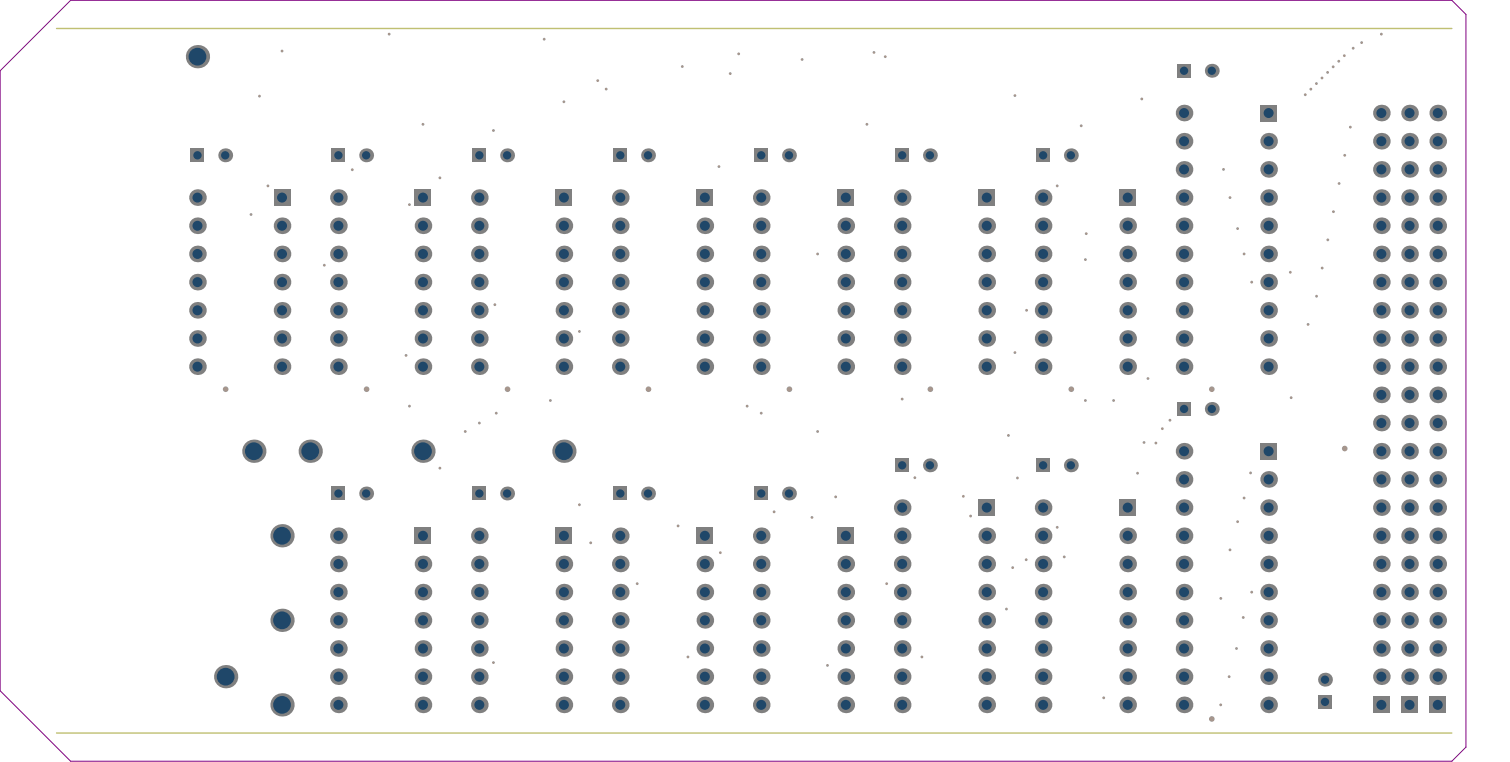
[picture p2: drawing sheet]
<svg xmlns="http://www.w3.org/2000/svg" width="453mm" height="229mm" viewBox="0 0 453 229" stroke-linecap="round" stroke-linejoin="round" font-family="sans-serif">
<path d="M0 21.2l21.2-21.1h414.3l4.2 4.2v219.8l-4.2 4.3h-414.3l-21.2-21.2z" fill="none" stroke="#800080" stroke-width=".3"/>
<g fill="#a6968d">
<circle cx="403.4" cy="134.6" r=".85"/>
<circle cx="139.6" cy="129.4" r=".42"/>
<circle cx="245.3" cy="129.4" r=".42"/>
<circle cx="245.3" cy="76.2" r=".42"/>
<circle cx="325.6" cy="77.9" r=".42"/>
<circle cx="325.6" cy="120.1" r=".42"/>
<circle cx="143.8" cy="126.9" r=".42"/>
<circle cx="215.7" cy="50" r=".42"/>
<circle cx="317.1" cy="55.8" r=".42"/>
<circle cx="219.1" cy="22.1" r=".42"/>
<circle cx="221.6" cy="16.2" r=".42"/>
<circle cx="224.1" cy="121.8" r=".42"/>
<circle cx="232.2" cy="153.5" r=".42"/>
<circle cx="342.5" cy="29.7" r=".42"/>
<circle cx="324.3" cy="37.7" r=".42"/>
<circle cx="325.8" cy="70.1" r=".42"/>
<circle cx="148" cy="39.2" r=".42"/>
<circle cx="121.8" cy="106.6" r=".42"/>
<circle cx="132" cy="53.4" r=".42"/>
<circle cx="116.7" cy="10.2" r=".42"/>
<circle cx="77.8" cy="28.8" r=".42"/>
<circle cx="75.3" cy="64.3" r=".42"/>
<circle cx="304.5" cy="28.7" r=".42"/>
<circle cx="304.5" cy="105.8" r=".42"/>
<circle cx="132" cy="140.4" r=".42"/>
<circle cx="343.2" cy="132.7" r=".42"/>
<circle cx="344.4" cy="113.6" r=".42"/>
<circle cx="387.1" cy="81.7" r=".42"/>
<circle cx="373.2" cy="149.4" r=".42"/>
<circle cx="375.1" cy="141.9" r=".42"/>
<circle cx="371.3" cy="156.5" r=".42"/>
<circle cx="341.2" cy="142" r=".42"/>
<circle cx="331.1" cy="209.3" r=".42"/>
<circle cx="392.4" cy="97.3" r=".42"/>
<circle cx="387.3" cy="119.3" r=".42"/>
<circle cx="243.6" cy="155.2" r=".42"/>
<circle cx="173.8" cy="151.4" r=".42"/>
<circle cx="203.4" cy="157.8" r=".42"/>
<circle cx="177.2" cy="162.8" r=".42"/>
<circle cx="391.6" cy="28.4" r=".42"/>
<circle cx="179.3" cy="24.2" r=".42"/>
<circle cx="181.8" cy="26.7" r=".42"/>
<circle cx="204.7" cy="20" r=".42"/>
<circle cx="216.1" cy="165.8" r=".42"/>
<circle cx="248.2" cy="199.6" r=".42"/>
<circle cx="240.6" cy="17.8" r=".42"/>
<circle cx="265.6" cy="17" r=".42"/>
<circle cx="262.2" cy="15.7" r=".42"/>
<circle cx="260.1" cy="37.3" r=".42"/>
<circle cx="399.9" cy="20" r=".42"/>
<circle cx="398.2" cy="21.7" r=".42"/>
<circle cx="396.6" cy="23.4" r=".42"/>
<circle cx="394.9" cy="25.1" r=".42"/>
<circle cx="393.2" cy="26.7" r=".42"/>
<circle cx="403.3" cy="16.7" r=".42"/>
<circle cx="401.6" cy="18.4" r=".42"/>
<circle cx="250.7" cy="149.1" r=".42"/>
<circle cx="394.9" cy="88.9" r=".42"/>
<circle cx="396.6" cy="80.4" r=".42"/>
<circle cx="398.3" cy="72" r=".42"/>
<circle cx="400" cy="63.5" r=".42"/>
<circle cx="401.7" cy="55" r=".42"/>
<circle cx="403.4" cy="46.6" r=".42"/>
<circle cx="405.1" cy="38.1" r=".42"/>
<circle cx="405.9" cy="14.5" r=".42"/>
<circle cx="408.5" cy="12.8" r=".42"/>
<circle cx="414.4" cy="10.2" r=".42"/>
<circle cx="163.2" cy="11.8" r=".42"/>
<circle cx="84.6" cy="15.3" r=".42"/>
<circle cx="122.8" cy="121.8" r=".42"/>
<circle cx="122.8" cy="61.4" r=".42"/>
<circle cx="165.1" cy="120.1" r=".42"/>
<circle cx="97.3" cy="79.6" r=".42"/>
<circle cx="169.2" cy="30.5" r=".42"/>
<circle cx="80.4" cy="55.8" r=".42"/>
<circle cx="228.4" cy="124" r=".42"/>
<circle cx="148.9" cy="124" r=".42"/>
<circle cx="307.9" cy="93.1" r=".42"/>
<circle cx="148.4" cy="91.4" r=".42"/>
<circle cx="173.8" cy="99.4" r=".42"/>
<circle cx="270.6" cy="119.7" r=".42"/>
<circle cx="126.9" cy="37.3" r=".42"/>
<circle cx="348.7" cy="128.6" r=".42"/>
<circle cx="302.5" cy="130.6" r=".42"/>
<circle cx="346.7" cy="132.9" r=".42"/>
<circle cx="307.8" cy="167.9" r=".42"/>
<circle cx="303.8" cy="170.3" r=".42"/>
<circle cx="305.2" cy="143.4" r=".42"/>
<circle cx="274.4" cy="143.3" r=".42"/>
<circle cx="289" cy="148.9" r=".42"/>
<circle cx="105.7" cy="50.9" r=".42"/>
<circle cx="266" cy="175.1" r=".42"/>
<circle cx="191.1" cy="175.1" r=".42"/>
<circle cx="334.1" cy="120.1" r=".42"/>
<circle cx="319.3" cy="167.1" r=".42"/>
<circle cx="366.2" cy="179.5" r=".42"/>
<circle cx="276.6" cy="197.1" r=".42"/>
<circle cx="291.2" cy="154.8" r=".42"/>
<circle cx="206.4" cy="197.1" r=".42"/>
<circle cx="148" cy="198.8" r=".42"/>
<circle cx="317.1" cy="158.2" r=".42"/>
<circle cx="301.9" cy="182.7" r=".42"/>
<circle cx="351" cy="126.1" r=".42"/>
<circle cx="375.5" cy="84.6" r=".42"/>
<circle cx="375.5" cy="177.6" r=".42"/>
<circle cx="373.2" cy="76.2" r=".42"/>
<circle cx="372.9" cy="185.2" r=".42"/>
<circle cx="371.3" cy="68.6" r=".42"/>
<circle cx="369" cy="59.3" r=".42"/>
<circle cx="370.9" cy="194.5" r=".42"/>
<circle cx="368.7" cy="203" r=".42"/>
<circle cx="369" cy="165" r=".42"/>
<circle cx="367" cy="50.8" r=".42"/>
<circle cx="366.2" cy="211.5" r=".42"/>
<circle cx="363.5" cy="215.7" r=".85"/>
<circle cx="67.7" cy="116.8" r=".85"/>
<circle cx="152.3" cy="116.8" r=".85"/>
<circle cx="110" cy="116.8" r=".85"/>
<circle cx="194.5" cy="116.8" r=".85"/>
<circle cx="236.8" cy="116.8" r=".85"/>
<circle cx="279.1" cy="116.8" r=".85"/>
<circle cx="321.4" cy="116.8" r=".85"/>
<circle cx="363.5" cy="116.8" r=".85"/>
</g>
<path d="M17 8.5h418.5M17 219.9h418.5" fill="none" stroke="#c0c073" stroke-width=".42"/>
<circle cx="431.3" cy="186.1" r="2.5" fill="#808080"/>
<circle cx="431.3" cy="186.1" r="1.5" fill="#1f4769"/>
<path d="M428.8 209h5v5h-5z" fill-rule="evenodd" fill="#808080"/>
<circle cx="431.3" cy="211.5" r="1.5" fill="#1f4769"/>
<circle cx="431.3" cy="203" r="2.5" fill="#808080"/>
<circle cx="431.3" cy="203" r="1.5" fill="#1f4769"/>
<circle cx="431.3" cy="194.5" r="2.5" fill="#808080"/>
<circle cx="431.3" cy="194.5" r="1.5" fill="#1f4769"/>
<circle cx="431.3" cy="177.6" r="2.5" fill="#808080"/>
<circle cx="431.3" cy="177.6" r="1.5" fill="#1f4769"/>
<path d="M420.3 209h5v5h-5z" fill-rule="evenodd" fill="#808080"/>
<circle cx="422.8" cy="211.5" r="1.5" fill="#1f4769"/>
<circle cx="422.8" cy="203" r="2.5" fill="#808080"/>
<circle cx="422.8" cy="203" r="1.5" fill="#1f4769"/>
<circle cx="422.8" cy="194.5" r="2.5" fill="#808080"/>
<circle cx="422.8" cy="194.5" r="1.5" fill="#1f4769"/>
<circle cx="422.8" cy="186.1" r="2.5" fill="#808080"/>
<circle cx="422.8" cy="186.1" r="1.5" fill="#1f4769"/>
<circle cx="414.4" cy="194.5" r="2.5" fill="#808080"/>
<circle cx="414.4" cy="194.5" r="1.5" fill="#1f4769"/>
<circle cx="414.4" cy="203" r="2.5" fill="#808080"/>
<circle cx="414.4" cy="203" r="1.5" fill="#1f4769"/>
<path d="M411.9 209h5v5h-5z" fill-rule="evenodd" fill="#808080"/>
<circle cx="414.4" cy="211.5" r="1.5" fill="#1f4769"/>
<circle cx="414.4" cy="186.1" r="2.5" fill="#808080"/>
<circle cx="414.4" cy="186.1" r="1.5" fill="#1f4769"/>
<circle cx="414.4" cy="177.6" r="2.5" fill="#808080"/>
<circle cx="414.4" cy="177.6" r="1.5" fill="#1f4769"/>
<path d="M395.4 208.5h4.2v4.1h-4.2z" fill-rule="evenodd" fill="#808080"/>
<circle cx="397.5" cy="210.6" r="1.25" fill="#1f4769"/>
<circle cx="397.5" cy="203.9" r="2.08" fill="#808080"/>
<circle cx="397.5" cy="203.9" r="1.25" fill="#1f4769"/>
<circle cx="380.6" cy="211.5" r="2.5" fill="#808080"/>
<circle cx="380.6" cy="211.5" r="1.5" fill="#1f4769"/>
<circle cx="380.6" cy="194.5" r="2.5" fill="#808080"/>
<circle cx="380.6" cy="194.5" r="1.5" fill="#1f4769"/>
<circle cx="380.6" cy="186.1" r="2.5" fill="#808080"/>
<circle cx="380.6" cy="186.1" r="1.5" fill="#1f4769"/>
<circle cx="380.6" cy="203" r="2.5" fill="#808080"/>
<circle cx="380.6" cy="203" r="1.5" fill="#1f4769"/>
<circle cx="380.6" cy="177.6" r="2.5" fill="#808080"/>
<circle cx="380.6" cy="177.6" r="1.5" fill="#1f4769"/>
<circle cx="355.2" cy="186.1" r="2.5" fill="#808080"/>
<circle cx="355.2" cy="186.1" r="1.5" fill="#1f4769"/>
<circle cx="355.2" cy="203" r="2.5" fill="#808080"/>
<circle cx="355.2" cy="203" r="1.5" fill="#1f4769"/>
<circle cx="355.2" cy="177.6" r="2.5" fill="#808080"/>
<circle cx="355.2" cy="177.6" r="1.5" fill="#1f4769"/>
<circle cx="431.3" cy="143.8" r="2.5" fill="#808080"/>
<circle cx="431.3" cy="143.8" r="1.5" fill="#1f4769"/>
<circle cx="431.3" cy="152.3" r="2.5" fill="#808080"/>
<circle cx="431.3" cy="152.3" r="1.5" fill="#1f4769"/>
<circle cx="431.3" cy="160.7" r="2.5" fill="#808080"/>
<circle cx="431.3" cy="160.7" r="1.5" fill="#1f4769"/>
<circle cx="431.3" cy="135.4" r="2.5" fill="#808080"/>
<circle cx="431.3" cy="135.4" r="1.5" fill="#1f4769"/>
<circle cx="431.3" cy="126.9" r="2.5" fill="#808080"/>
<circle cx="431.3" cy="126.9" r="1.5" fill="#1f4769"/>
<circle cx="431.3" cy="169.2" r="2.5" fill="#808080"/>
<circle cx="431.3" cy="169.2" r="1.5" fill="#1f4769"/>
<circle cx="422.8" cy="177.6" r="2.5" fill="#808080"/>
<circle cx="422.8" cy="177.6" r="1.5" fill="#1f4769"/>
<circle cx="422.8" cy="135.4" r="2.5" fill="#808080"/>
<circle cx="422.8" cy="135.4" r="1.5" fill="#1f4769"/>
<circle cx="422.8" cy="169.2" r="2.5" fill="#808080"/>
<circle cx="422.8" cy="169.2" r="1.5" fill="#1f4769"/>
<circle cx="422.8" cy="160.7" r="2.5" fill="#808080"/>
<circle cx="422.8" cy="160.7" r="1.5" fill="#1f4769"/>
<circle cx="422.8" cy="126.9" r="2.5" fill="#808080"/>
<circle cx="422.8" cy="126.9" r="1.5" fill="#1f4769"/>
<circle cx="422.8" cy="152.3" r="2.5" fill="#808080"/>
<circle cx="422.8" cy="152.3" r="1.5" fill="#1f4769"/>
<circle cx="422.8" cy="143.8" r="2.5" fill="#808080"/>
<circle cx="422.8" cy="143.8" r="1.5" fill="#1f4769"/>
<circle cx="414.4" cy="143.8" r="2.5" fill="#808080"/>
<circle cx="414.4" cy="143.8" r="1.5" fill="#1f4769"/>
<circle cx="414.4" cy="135.4" r="2.5" fill="#808080"/>
<circle cx="414.4" cy="135.4" r="1.5" fill="#1f4769"/>
<circle cx="414.4" cy="160.7" r="2.5" fill="#808080"/>
<circle cx="414.4" cy="160.7" r="1.5" fill="#1f4769"/>
<circle cx="414.4" cy="126.9" r="2.5" fill="#808080"/>
<circle cx="414.4" cy="126.9" r="1.5" fill="#1f4769"/>
<circle cx="414.4" cy="169.2" r="2.5" fill="#808080"/>
<circle cx="414.4" cy="169.2" r="1.5" fill="#1f4769"/>
<circle cx="414.4" cy="152.3" r="2.5" fill="#808080"/>
<circle cx="414.4" cy="152.3" r="1.5" fill="#1f4769"/>
<path d="M378.1 132.9h5v5h-5z" fill-rule="evenodd" fill="#808080"/>
<circle cx="380.6" cy="135.4" r="1.5" fill="#1f4769"/>
<circle cx="380.6" cy="143.8" r="2.5" fill="#808080"/>
<circle cx="380.6" cy="143.8" r="1.5" fill="#1f4769"/>
<circle cx="380.6" cy="152.3" r="2.5" fill="#808080"/>
<circle cx="380.6" cy="152.3" r="1.5" fill="#1f4769"/>
<circle cx="380.6" cy="169.2" r="2.5" fill="#808080"/>
<circle cx="380.6" cy="169.2" r="1.5" fill="#1f4769"/>
<circle cx="380.6" cy="160.7" r="2.5" fill="#808080"/>
<circle cx="380.6" cy="160.7" r="1.5" fill="#1f4769"/>
<circle cx="363.5" cy="122.7" r="2.08" fill="#808080"/>
<circle cx="363.5" cy="122.7" r="1.25" fill="#1f4769"/>
<circle cx="355.2" cy="169.2" r="2.5" fill="#808080"/>
<circle cx="355.2" cy="169.2" r="1.5" fill="#1f4769"/>
<circle cx="355.2" cy="194.5" r="2.5" fill="#808080"/>
<circle cx="355.2" cy="194.5" r="1.5" fill="#1f4769"/>
<circle cx="355.2" cy="211.5" r="2.5" fill="#808080"/>
<circle cx="355.2" cy="211.5" r="1.5" fill="#1f4769"/>
<circle cx="338.3" cy="194.5" r="2.5" fill="#808080"/>
<circle cx="338.3" cy="194.5" r="1.5" fill="#1f4769"/>
<circle cx="338.3" cy="186.1" r="2.5" fill="#808080"/>
<circle cx="338.3" cy="186.1" r="1.5" fill="#1f4769"/>
<circle cx="338.3" cy="211.5" r="2.5" fill="#808080"/>
<circle cx="338.3" cy="211.5" r="1.5" fill="#1f4769"/>
<circle cx="338.3" cy="203" r="2.5" fill="#808080"/>
<circle cx="338.3" cy="203" r="1.5" fill="#1f4769"/>
<circle cx="338.3" cy="177.6" r="2.5" fill="#808080"/>
<circle cx="338.3" cy="177.6" r="1.5" fill="#1f4769"/>
<circle cx="338.3" cy="169.2" r="2.5" fill="#808080"/>
<circle cx="338.3" cy="169.2" r="1.5" fill="#1f4769"/>
<circle cx="312.9" cy="203" r="2.5" fill="#808080"/>
<circle cx="312.9" cy="203" r="1.5" fill="#1f4769"/>
<circle cx="312.9" cy="186.1" r="2.5" fill="#808080"/>
<circle cx="312.9" cy="186.1" r="1.5" fill="#1f4769"/>
<circle cx="312.9" cy="194.5" r="2.5" fill="#808080"/>
<circle cx="312.9" cy="194.5" r="1.5" fill="#1f4769"/>
<circle cx="312.9" cy="211.5" r="2.5" fill="#808080"/>
<circle cx="312.9" cy="211.5" r="1.5" fill="#1f4769"/>
<circle cx="312.9" cy="177.6" r="2.5" fill="#808080"/>
<circle cx="312.9" cy="177.6" r="1.5" fill="#1f4769"/>
<circle cx="312.9" cy="169.2" r="2.5" fill="#808080"/>
<circle cx="312.9" cy="169.2" r="1.5" fill="#1f4769"/>
<circle cx="296" cy="186.1" r="2.5" fill="#808080"/>
<circle cx="296" cy="186.1" r="1.5" fill="#1f4769"/>
<circle cx="296" cy="203" r="2.5" fill="#808080"/>
<circle cx="296" cy="203" r="1.5" fill="#1f4769"/>
<circle cx="296" cy="211.5" r="2.5" fill="#808080"/>
<circle cx="296" cy="211.5" r="1.5" fill="#1f4769"/>
<circle cx="296" cy="194.5" r="2.5" fill="#808080"/>
<circle cx="296" cy="194.5" r="1.5" fill="#1f4769"/>
<circle cx="296" cy="177.6" r="2.5" fill="#808080"/>
<circle cx="296" cy="177.6" r="1.5" fill="#1f4769"/>
<circle cx="296" cy="169.2" r="2.5" fill="#808080"/>
<circle cx="296" cy="169.2" r="1.5" fill="#1f4769"/>
<circle cx="270.6" cy="186.1" r="2.5" fill="#808080"/>
<circle cx="270.6" cy="186.1" r="1.5" fill="#1f4769"/>
<circle cx="270.6" cy="203" r="2.5" fill="#808080"/>
<circle cx="270.6" cy="203" r="1.5" fill="#1f4769"/>
<circle cx="270.6" cy="194.5" r="2.5" fill="#808080"/>
<circle cx="270.6" cy="194.5" r="1.5" fill="#1f4769"/>
<circle cx="270.6" cy="211.5" r="2.5" fill="#808080"/>
<circle cx="270.6" cy="211.5" r="1.5" fill="#1f4769"/>
<circle cx="270.6" cy="177.6" r="2.5" fill="#808080"/>
<circle cx="270.6" cy="177.6" r="1.5" fill="#1f4769"/>
<circle cx="270.6" cy="169.2" r="2.5" fill="#808080"/>
<circle cx="270.6" cy="169.2" r="1.5" fill="#1f4769"/>
<circle cx="355.2" cy="160.7" r="2.5" fill="#808080"/>
<circle cx="355.2" cy="160.7" r="1.5" fill="#1f4769"/>
<path d="M353.1 120.6h4.2v4.2h-4.2z" fill-rule="evenodd" fill="#808080"/>
<circle cx="355.2" cy="122.7" r="1.25" fill="#1f4769"/>
<circle cx="355.2" cy="135.4" r="2.5" fill="#808080"/>
<circle cx="355.2" cy="135.4" r="1.5" fill="#1f4769"/>
<circle cx="355.2" cy="152.3" r="2.5" fill="#808080"/>
<circle cx="355.2" cy="152.3" r="1.5" fill="#1f4769"/>
<circle cx="355.2" cy="143.8" r="2.5" fill="#808080"/>
<circle cx="355.2" cy="143.8" r="1.5" fill="#1f4769"/>
<circle cx="338.3" cy="160.7" r="2.5" fill="#808080"/>
<circle cx="338.3" cy="160.7" r="1.5" fill="#1f4769"/>
<path d="M335.8 149.8h5v5h-5z" fill-rule="evenodd" fill="#808080"/>
<circle cx="338.3" cy="152.3" r="1.5" fill="#1f4769"/>
<circle cx="321.2" cy="139.6" r="2.08" fill="#808080"/>
<circle cx="321.2" cy="139.6" r="1.25" fill="#1f4769"/>
<circle cx="312.9" cy="160.7" r="2.5" fill="#808080"/>
<circle cx="312.9" cy="160.7" r="1.5" fill="#1f4769"/>
<path d="M310.8 137.5h4.2v4.2h-4.2z" fill-rule="evenodd" fill="#808080"/>
<circle cx="312.9" cy="139.6" r="1.25" fill="#1f4769"/>
<circle cx="312.9" cy="152.3" r="2.5" fill="#808080"/>
<circle cx="312.9" cy="152.3" r="1.5" fill="#1f4769"/>
<circle cx="296" cy="160.7" r="2.5" fill="#808080"/>
<circle cx="296" cy="160.7" r="1.5" fill="#1f4769"/>
<path d="M293.5 149.8h5v5h-5z" fill-rule="evenodd" fill="#808080"/>
<circle cx="296" cy="152.3" r="1.5" fill="#1f4769"/>
<circle cx="279" cy="139.6" r="2.08" fill="#808080"/>
<circle cx="279" cy="139.6" r="1.25" fill="#1f4769"/>
<circle cx="270.6" cy="160.7" r="2.5" fill="#808080"/>
<circle cx="270.6" cy="160.7" r="1.5" fill="#1f4769"/>
<path d="M268.6 137.5h4.1v4.2h-4.1z" fill-rule="evenodd" fill="#808080"/>
<circle cx="270.6" cy="139.6" r="1.25" fill="#1f4769"/>
<circle cx="270.6" cy="152.3" r="2.5" fill="#808080"/>
<circle cx="270.6" cy="152.3" r="1.5" fill="#1f4769"/>
<circle cx="431.3" cy="118.5" r="2.5" fill="#808080"/>
<circle cx="431.3" cy="118.5" r="1.5" fill="#1f4769"/>
<circle cx="431.3" cy="110" r="2.5" fill="#808080"/>
<circle cx="431.3" cy="110" r="1.5" fill="#1f4769"/>
<circle cx="431.3" cy="101.5" r="2.5" fill="#808080"/>
<circle cx="431.3" cy="101.5" r="1.5" fill="#1f4769"/>
<circle cx="431.3" cy="93.1" r="2.5" fill="#808080"/>
<circle cx="431.3" cy="93.1" r="1.5" fill="#1f4769"/>
<circle cx="431.3" cy="84.6" r="2.5" fill="#808080"/>
<circle cx="431.3" cy="84.6" r="1.5" fill="#1f4769"/>
<circle cx="431.3" cy="76.2" r="2.5" fill="#808080"/>
<circle cx="431.3" cy="76.2" r="1.5" fill="#1f4769"/>
<circle cx="431.3" cy="67.7" r="2.5" fill="#808080"/>
<circle cx="431.3" cy="67.7" r="1.5" fill="#1f4769"/>
<circle cx="422.8" cy="118.5" r="2.5" fill="#808080"/>
<circle cx="422.8" cy="118.5" r="1.5" fill="#1f4769"/>
<circle cx="422.8" cy="101.5" r="2.5" fill="#808080"/>
<circle cx="422.8" cy="101.5" r="1.5" fill="#1f4769"/>
<circle cx="422.8" cy="110" r="2.5" fill="#808080"/>
<circle cx="422.8" cy="110" r="1.5" fill="#1f4769"/>
<circle cx="422.8" cy="93.1" r="2.5" fill="#808080"/>
<circle cx="422.8" cy="93.1" r="1.5" fill="#1f4769"/>
<circle cx="422.8" cy="84.6" r="2.5" fill="#808080"/>
<circle cx="422.8" cy="84.6" r="1.5" fill="#1f4769"/>
<circle cx="422.8" cy="76.2" r="2.5" fill="#808080"/>
<circle cx="422.8" cy="76.2" r="1.5" fill="#1f4769"/>
<circle cx="422.8" cy="67.7" r="2.5" fill="#808080"/>
<circle cx="422.8" cy="67.7" r="1.5" fill="#1f4769"/>
<circle cx="414.4" cy="118.5" r="2.5" fill="#808080"/>
<circle cx="414.4" cy="118.5" r="1.5" fill="#1f4769"/>
<circle cx="414.4" cy="101.5" r="2.5" fill="#808080"/>
<circle cx="414.4" cy="101.5" r="1.5" fill="#1f4769"/>
<circle cx="414.4" cy="110" r="2.5" fill="#808080"/>
<circle cx="414.4" cy="110" r="1.5" fill="#1f4769"/>
<circle cx="414.4" cy="93.1" r="2.5" fill="#808080"/>
<circle cx="414.4" cy="93.1" r="1.5" fill="#1f4769"/>
<circle cx="414.4" cy="84.6" r="2.5" fill="#808080"/>
<circle cx="414.4" cy="84.6" r="1.5" fill="#1f4769"/>
<circle cx="414.4" cy="76.2" r="2.5" fill="#808080"/>
<circle cx="414.4" cy="76.2" r="1.5" fill="#1f4769"/>
<circle cx="414.4" cy="67.7" r="2.5" fill="#808080"/>
<circle cx="414.4" cy="67.7" r="1.5" fill="#1f4769"/>
<circle cx="380.6" cy="101.5" r="2.5" fill="#808080"/>
<circle cx="380.6" cy="101.5" r="1.5" fill="#1f4769"/>
<circle cx="380.6" cy="93.1" r="2.5" fill="#808080"/>
<circle cx="380.6" cy="93.1" r="1.5" fill="#1f4769"/>
<circle cx="380.6" cy="84.6" r="2.5" fill="#808080"/>
<circle cx="380.6" cy="84.6" r="1.5" fill="#1f4769"/>
<circle cx="380.6" cy="76.2" r="2.5" fill="#808080"/>
<circle cx="380.6" cy="76.2" r="1.5" fill="#1f4769"/>
<circle cx="380.6" cy="67.7" r="2.5" fill="#808080"/>
<circle cx="380.6" cy="67.7" r="1.5" fill="#1f4769"/>
<circle cx="431.3" cy="59.3" r="2.5" fill="#808080"/>
<circle cx="431.3" cy="59.3" r="1.5" fill="#1f4769"/>
<circle cx="431.3" cy="33.9" r="2.5" fill="#808080"/>
<circle cx="431.3" cy="33.9" r="1.5" fill="#1f4769"/>
<circle cx="431.3" cy="42.4" r="2.5" fill="#808080"/>
<circle cx="431.3" cy="42.4" r="1.5" fill="#1f4769"/>
<circle cx="431.3" cy="50.8" r="2.5" fill="#808080"/>
<circle cx="431.3" cy="50.8" r="1.5" fill="#1f4769"/>
<circle cx="422.8" cy="59.3" r="2.5" fill="#808080"/>
<circle cx="422.8" cy="59.3" r="1.5" fill="#1f4769"/>
<circle cx="422.8" cy="42.4" r="2.5" fill="#808080"/>
<circle cx="422.8" cy="42.4" r="1.5" fill="#1f4769"/>
<circle cx="422.8" cy="33.9" r="2.5" fill="#808080"/>
<circle cx="422.8" cy="33.9" r="1.5" fill="#1f4769"/>
<circle cx="422.8" cy="50.8" r="2.5" fill="#808080"/>
<circle cx="422.8" cy="50.8" r="1.5" fill="#1f4769"/>
<circle cx="414.4" cy="59.3" r="2.5" fill="#808080"/>
<circle cx="414.4" cy="59.3" r="1.5" fill="#1f4769"/>
<circle cx="414.4" cy="33.9" r="2.5" fill="#808080"/>
<circle cx="414.4" cy="33.9" r="1.5" fill="#1f4769"/>
<circle cx="414.4" cy="42.4" r="2.5" fill="#808080"/>
<circle cx="414.4" cy="42.4" r="1.5" fill="#1f4769"/>
<circle cx="414.4" cy="50.8" r="2.5" fill="#808080"/>
<circle cx="414.4" cy="50.8" r="1.5" fill="#1f4769"/>
<circle cx="380.6" cy="59.3" r="2.5" fill="#808080"/>
<circle cx="380.6" cy="59.3" r="1.5" fill="#1f4769"/>
<path d="M378.1 31.4h5v5h-5z" fill-rule="evenodd" fill="#808080"/>
<circle cx="380.6" cy="33.9" r="1.5" fill="#1f4769"/>
<circle cx="380.6" cy="42.4" r="2.5" fill="#808080"/>
<circle cx="380.6" cy="42.4" r="1.5" fill="#1f4769"/>
<circle cx="380.6" cy="50.8" r="2.5" fill="#808080"/>
<circle cx="380.6" cy="50.8" r="1.5" fill="#1f4769"/>
<circle cx="380.6" cy="110" r="2.5" fill="#808080"/>
<circle cx="380.6" cy="110" r="1.5" fill="#1f4769"/>
<circle cx="355.2" cy="110" r="2.5" fill="#808080"/>
<circle cx="355.2" cy="110" r="1.5" fill="#1f4769"/>
<circle cx="355.2" cy="84.6" r="2.5" fill="#808080"/>
<circle cx="355.2" cy="84.6" r="1.5" fill="#1f4769"/>
<circle cx="355.2" cy="101.5" r="2.5" fill="#808080"/>
<circle cx="355.2" cy="101.5" r="1.5" fill="#1f4769"/>
<circle cx="355.2" cy="93.1" r="2.5" fill="#808080"/>
<circle cx="355.2" cy="93.1" r="1.5" fill="#1f4769"/>
<circle cx="355.2" cy="76.2" r="2.5" fill="#808080"/>
<circle cx="355.2" cy="76.2" r="1.5" fill="#1f4769"/>
<circle cx="338.3" cy="84.6" r="2.5" fill="#808080"/>
<circle cx="338.3" cy="84.6" r="1.5" fill="#1f4769"/>
<circle cx="338.3" cy="101.5" r="2.5" fill="#808080"/>
<circle cx="338.3" cy="101.5" r="1.5" fill="#1f4769"/>
<circle cx="338.3" cy="93.1" r="2.5" fill="#808080"/>
<circle cx="338.3" cy="93.1" r="1.5" fill="#1f4769"/>
<circle cx="338.3" cy="110" r="2.5" fill="#808080"/>
<circle cx="338.3" cy="110" r="1.5" fill="#1f4769"/>
<circle cx="312.9" cy="84.6" r="2.5" fill="#808080"/>
<circle cx="312.9" cy="84.6" r="1.5" fill="#1f4769"/>
<circle cx="312.9" cy="93.1" r="2.5" fill="#808080"/>
<circle cx="312.9" cy="93.1" r="1.5" fill="#1f4769"/>
<circle cx="312.9" cy="110" r="2.5" fill="#808080"/>
<circle cx="312.9" cy="110" r="1.5" fill="#1f4769"/>
<circle cx="312.9" cy="101.5" r="2.5" fill="#808080"/>
<circle cx="312.9" cy="101.5" r="1.5" fill="#1f4769"/>
<circle cx="296" cy="101.5" r="2.5" fill="#808080"/>
<circle cx="296" cy="101.5" r="1.5" fill="#1f4769"/>
<circle cx="296" cy="93.1" r="2.5" fill="#808080"/>
<circle cx="296" cy="93.1" r="1.5" fill="#1f4769"/>
<circle cx="296" cy="84.6" r="2.5" fill="#808080"/>
<circle cx="296" cy="84.6" r="1.5" fill="#1f4769"/>
<circle cx="296" cy="110" r="2.5" fill="#808080"/>
<circle cx="296" cy="110" r="1.5" fill="#1f4769"/>
<circle cx="296" cy="76.2" r="2.5" fill="#808080"/>
<circle cx="296" cy="76.2" r="1.5" fill="#1f4769"/>
<circle cx="270.6" cy="84.6" r="2.5" fill="#808080"/>
<circle cx="270.6" cy="84.6" r="1.5" fill="#1f4769"/>
<circle cx="270.6" cy="101.5" r="2.5" fill="#808080"/>
<circle cx="270.6" cy="101.5" r="1.5" fill="#1f4769"/>
<circle cx="270.6" cy="93.1" r="2.5" fill="#808080"/>
<circle cx="270.6" cy="93.1" r="1.5" fill="#1f4769"/>
<circle cx="270.6" cy="110" r="2.5" fill="#808080"/>
<circle cx="270.6" cy="110" r="1.5" fill="#1f4769"/>
<circle cx="363.5" cy="21.2" r="2.08" fill="#808080"/>
<circle cx="363.5" cy="21.2" r="1.25" fill="#1f4769"/>
<circle cx="355.2" cy="50.8" r="2.5" fill="#808080"/>
<circle cx="355.2" cy="50.8" r="1.5" fill="#1f4769"/>
<path d="M353.1 19.1h4.2v4.2h-4.2z" fill-rule="evenodd" fill="#808080"/>
<circle cx="355.2" cy="21.2" r="1.25" fill="#1f4769"/>
<circle cx="355.2" cy="67.7" r="2.5" fill="#808080"/>
<circle cx="355.2" cy="67.7" r="1.5" fill="#1f4769"/>
<circle cx="355.2" cy="59.3" r="2.5" fill="#808080"/>
<circle cx="355.2" cy="59.3" r="1.5" fill="#1f4769"/>
<circle cx="355.2" cy="42.4" r="2.5" fill="#808080"/>
<circle cx="355.2" cy="42.4" r="1.5" fill="#1f4769"/>
<circle cx="355.2" cy="33.9" r="2.5" fill="#808080"/>
<circle cx="355.2" cy="33.9" r="1.5" fill="#1f4769"/>
<circle cx="338.3" cy="76.2" r="2.5" fill="#808080"/>
<circle cx="338.3" cy="76.2" r="1.5" fill="#1f4769"/>
<circle cx="338.3" cy="67.7" r="2.5" fill="#808080"/>
<circle cx="338.3" cy="67.7" r="1.5" fill="#1f4769"/>
<path d="M335.8 56.8h5v5h-5z" fill-rule="evenodd" fill="#808080"/>
<circle cx="338.3" cy="59.3" r="1.5" fill="#1f4769"/>
<circle cx="321.2" cy="46.6" r="2.08" fill="#808080"/>
<circle cx="321.2" cy="46.6" r="1.25" fill="#1f4769"/>
<circle cx="312.9" cy="76.2" r="2.5" fill="#808080"/>
<circle cx="312.9" cy="76.2" r="1.5" fill="#1f4769"/>
<circle cx="312.9" cy="67.7" r="2.5" fill="#808080"/>
<circle cx="312.9" cy="67.7" r="1.5" fill="#1f4769"/>
<circle cx="312.9" cy="59.3" r="2.5" fill="#808080"/>
<circle cx="312.9" cy="59.3" r="1.5" fill="#1f4769"/>
<path d="M310.8 44.5h4.2v4.2h-4.2z" fill-rule="evenodd" fill="#808080"/>
<circle cx="312.9" cy="46.6" r="1.25" fill="#1f4769"/>
<circle cx="296" cy="67.7" r="2.5" fill="#808080"/>
<circle cx="296" cy="67.7" r="1.5" fill="#1f4769"/>
<path d="M293.5 56.8h5v5h-5z" fill-rule="evenodd" fill="#808080"/>
<circle cx="296" cy="59.3" r="1.5" fill="#1f4769"/>
<circle cx="279" cy="46.6" r="2.08" fill="#808080"/>
<circle cx="279" cy="46.6" r="1.25" fill="#1f4769"/>
<circle cx="270.6" cy="76.2" r="2.5" fill="#808080"/>
<circle cx="270.6" cy="76.2" r="1.5" fill="#1f4769"/>
<circle cx="270.6" cy="67.7" r="2.5" fill="#808080"/>
<circle cx="270.6" cy="67.7" r="1.5" fill="#1f4769"/>
<path d="M268.6 44.5h4.1v4.2h-4.1z" fill-rule="evenodd" fill="#808080"/>
<circle cx="270.6" cy="46.6" r="1.25" fill="#1f4769"/>
<circle cx="270.6" cy="59.3" r="2.5" fill="#808080"/>
<circle cx="270.6" cy="59.3" r="1.5" fill="#1f4769"/>
<circle cx="253.7" cy="203" r="2.5" fill="#808080"/>
<circle cx="253.7" cy="203" r="1.5" fill="#1f4769"/>
<circle cx="211.4" cy="203" r="2.5" fill="#808080"/>
<circle cx="211.4" cy="203" r="1.5" fill="#1f4769"/>
<circle cx="228.4" cy="211.5" r="2.5" fill="#808080"/>
<circle cx="228.4" cy="211.5" r="1.5" fill="#1f4769"/>
<circle cx="228.4" cy="203" r="2.5" fill="#808080"/>
<circle cx="228.4" cy="203" r="1.5" fill="#1f4769"/>
<circle cx="186.1" cy="211.5" r="2.5" fill="#808080"/>
<circle cx="186.1" cy="211.5" r="1.5" fill="#1f4769"/>
<circle cx="253.7" cy="211.5" r="2.5" fill="#808080"/>
<circle cx="253.7" cy="211.5" r="1.5" fill="#1f4769"/>
<circle cx="211.4" cy="211.5" r="2.5" fill="#808080"/>
<circle cx="211.4" cy="211.5" r="1.5" fill="#1f4769"/>
<circle cx="228.4" cy="194.5" r="2.5" fill="#808080"/>
<circle cx="228.4" cy="194.5" r="1.5" fill="#1f4769"/>
<circle cx="253.7" cy="194.5" r="2.5" fill="#808080"/>
<circle cx="253.7" cy="194.5" r="1.5" fill="#1f4769"/>
<circle cx="211.4" cy="194.5" r="2.5" fill="#808080"/>
<circle cx="211.4" cy="194.5" r="1.5" fill="#1f4769"/>
<circle cx="228.4" cy="186.1" r="2.5" fill="#808080"/>
<circle cx="228.4" cy="186.1" r="1.5" fill="#1f4769"/>
<circle cx="253.7" cy="186.1" r="2.5" fill="#808080"/>
<circle cx="253.7" cy="186.1" r="1.5" fill="#1f4769"/>
<circle cx="211.4" cy="186.1" r="2.5" fill="#808080"/>
<circle cx="211.4" cy="186.1" r="1.5" fill="#1f4769"/>
<circle cx="253.7" cy="177.6" r="2.5" fill="#808080"/>
<circle cx="253.7" cy="177.6" r="1.5" fill="#1f4769"/>
<circle cx="253.7" cy="169.2" r="2.5" fill="#808080"/>
<circle cx="253.7" cy="169.2" r="1.5" fill="#1f4769"/>
<path d="M251.2 158.2h5v5h-5z" fill-rule="evenodd" fill="#808080"/>
<circle cx="253.7" cy="160.7" r="1.5" fill="#1f4769"/>
<circle cx="253.7" cy="110" r="2.5" fill="#808080"/>
<circle cx="253.7" cy="110" r="1.5" fill="#1f4769"/>
<circle cx="236.7" cy="148" r="2.08" fill="#808080"/>
<circle cx="236.7" cy="148" r="1.25" fill="#1f4769"/>
<circle cx="228.4" cy="177.6" r="2.5" fill="#808080"/>
<circle cx="228.4" cy="177.6" r="1.5" fill="#1f4769"/>
<circle cx="228.4" cy="169.2" r="2.5" fill="#808080"/>
<circle cx="228.4" cy="169.2" r="1.5" fill="#1f4769"/>
<circle cx="228.4" cy="160.7" r="2.5" fill="#808080"/>
<circle cx="228.4" cy="160.7" r="1.5" fill="#1f4769"/>
<circle cx="228.4" cy="110" r="2.5" fill="#808080"/>
<circle cx="228.4" cy="110" r="1.5" fill="#1f4769"/>
<path d="M226.3 146h4.1v4.1h-4.1z" fill-rule="evenodd" fill="#808080"/>
<circle cx="228.4" cy="148" r="1.25" fill="#1f4769"/>
<circle cx="211.4" cy="177.6" r="2.5" fill="#808080"/>
<circle cx="211.4" cy="177.6" r="1.5" fill="#1f4769"/>
<circle cx="211.4" cy="169.2" r="2.5" fill="#808080"/>
<circle cx="211.4" cy="169.2" r="1.5" fill="#1f4769"/>
<path d="M208.9 158.2h5v5h-5z" fill-rule="evenodd" fill="#808080"/>
<circle cx="211.4" cy="160.7" r="1.5" fill="#1f4769"/>
<circle cx="211.4" cy="110" r="2.5" fill="#808080"/>
<circle cx="211.4" cy="110" r="1.5" fill="#1f4769"/>
<circle cx="194.4" cy="148" r="2.08" fill="#808080"/>
<circle cx="194.4" cy="148" r="1.25" fill="#1f4769"/>
<circle cx="186.1" cy="186.1" r="2.5" fill="#808080"/>
<circle cx="186.1" cy="186.1" r="1.5" fill="#1f4769"/>
<circle cx="186.1" cy="177.6" r="2.5" fill="#808080"/>
<circle cx="186.1" cy="177.6" r="1.5" fill="#1f4769"/>
<circle cx="186.1" cy="169.2" r="2.5" fill="#808080"/>
<circle cx="186.1" cy="169.2" r="1.5" fill="#1f4769"/>
<circle cx="186.1" cy="160.7" r="2.5" fill="#808080"/>
<circle cx="186.1" cy="160.7" r="1.5" fill="#1f4769"/>
<path d="M184 146h4.2v4.1h-4.2z" fill-rule="evenodd" fill="#808080"/>
<circle cx="186.1" cy="148" r="1.25" fill="#1f4769"/>
<circle cx="186.1" cy="203" r="2.5" fill="#808080"/>
<circle cx="186.1" cy="203" r="1.5" fill="#1f4769"/>
<circle cx="186.1" cy="194.5" r="2.5" fill="#808080"/>
<circle cx="186.1" cy="194.5" r="1.5" fill="#1f4769"/>
<circle cx="169.2" cy="211.5" r="2.5" fill="#808080"/>
<circle cx="169.2" cy="211.5" r="1.5" fill="#1f4769"/>
<circle cx="169.2" cy="203" r="2.5" fill="#808080"/>
<circle cx="169.2" cy="203" r="1.5" fill="#1f4769"/>
<circle cx="169.2" cy="177.6" r="2.5" fill="#808080"/>
<circle cx="169.2" cy="177.6" r="1.5" fill="#1f4769"/>
<circle cx="169.2" cy="194.5" r="2.5" fill="#808080"/>
<circle cx="169.2" cy="194.5" r="1.5" fill="#1f4769"/>
<circle cx="169.2" cy="186.1" r="2.5" fill="#808080"/>
<circle cx="169.2" cy="186.1" r="1.5" fill="#1f4769"/>
<circle cx="169.2" cy="169.2" r="2.5" fill="#808080"/>
<circle cx="169.2" cy="169.2" r="1.5" fill="#1f4769"/>
<circle cx="143.8" cy="177.6" r="2.5" fill="#808080"/>
<circle cx="143.8" cy="177.6" r="1.5" fill="#1f4769"/>
<circle cx="143.8" cy="211.5" r="2.5" fill="#808080"/>
<circle cx="143.8" cy="211.5" r="1.5" fill="#1f4769"/>
<circle cx="143.8" cy="203" r="2.5" fill="#808080"/>
<circle cx="143.8" cy="203" r="1.5" fill="#1f4769"/>
<circle cx="143.8" cy="194.5" r="2.5" fill="#808080"/>
<circle cx="143.8" cy="194.5" r="1.5" fill="#1f4769"/>
<circle cx="143.8" cy="186.1" r="2.5" fill="#808080"/>
<circle cx="143.8" cy="186.1" r="1.5" fill="#1f4769"/>
<circle cx="143.8" cy="169.2" r="2.5" fill="#808080"/>
<circle cx="143.8" cy="169.2" r="1.5" fill="#1f4769"/>
<circle cx="126.9" cy="177.6" r="2.5" fill="#808080"/>
<circle cx="126.9" cy="177.6" r="1.5" fill="#1f4769"/>
<circle cx="126.9" cy="186.1" r="2.5" fill="#808080"/>
<circle cx="126.9" cy="186.1" r="1.5" fill="#1f4769"/>
<circle cx="126.9" cy="194.5" r="2.5" fill="#808080"/>
<circle cx="126.9" cy="194.5" r="1.5" fill="#1f4769"/>
<circle cx="126.9" cy="211.5" r="2.5" fill="#808080"/>
<circle cx="126.9" cy="211.5" r="1.5" fill="#1f4769"/>
<circle cx="126.9" cy="203" r="2.5" fill="#808080"/>
<circle cx="126.9" cy="203" r="1.5" fill="#1f4769"/>
<circle cx="126.9" cy="169.2" r="2.5" fill="#808080"/>
<circle cx="126.9" cy="169.2" r="1.5" fill="#1f4769"/>
<circle cx="101.5" cy="211.5" r="2.5" fill="#808080"/>
<circle cx="101.5" cy="211.5" r="1.5" fill="#1f4769"/>
<circle cx="101.5" cy="203" r="2.5" fill="#808080"/>
<circle cx="101.5" cy="203" r="1.5" fill="#1f4769"/>
<circle cx="101.5" cy="194.5" r="2.5" fill="#808080"/>
<circle cx="101.5" cy="194.5" r="1.5" fill="#1f4769"/>
<circle cx="101.5" cy="186.1" r="2.5" fill="#808080"/>
<circle cx="101.5" cy="186.1" r="1.5" fill="#1f4769"/>
<circle cx="101.5" cy="177.6" r="2.5" fill="#808080"/>
<circle cx="101.5" cy="177.6" r="1.5" fill="#1f4769"/>
<circle cx="101.5" cy="169.2" r="2.5" fill="#808080"/>
<circle cx="101.5" cy="169.2" r="1.5" fill="#1f4769"/>
<circle cx="84.6" cy="186.1" r="3.5" fill="#808080"/>
<circle cx="84.6" cy="186.1" r="2.66" fill="#1f4769"/>
<circle cx="84.6" cy="211.5" r="3.5" fill="#808080"/>
<circle cx="84.6" cy="211.5" r="2.66" fill="#1f4769"/>
<circle cx="67.7" cy="203" r="3.5" fill="#808080"/>
<circle cx="67.7" cy="203" r="2.66" fill="#1f4769"/>
<circle cx="186.1" cy="110" r="2.5" fill="#808080"/>
<circle cx="186.1" cy="110" r="1.5" fill="#1f4769"/>
<path d="M166.7 158.2h5v5h-5z" fill-rule="evenodd" fill="#808080"/>
<circle cx="169.2" cy="160.7" r="1.5" fill="#1f4769"/>
<circle cx="169.2" cy="135.4" r="3.5" fill="#808080"/>
<circle cx="169.2" cy="135.4" r="2.66" fill="#1f4769"/>
<circle cx="169.2" cy="110" r="2.5" fill="#808080"/>
<circle cx="169.2" cy="110" r="1.5" fill="#1f4769"/>
<circle cx="152.1" cy="148" r="2.08" fill="#808080"/>
<circle cx="152.1" cy="148" r="1.25" fill="#1f4769"/>
<circle cx="143.8" cy="160.7" r="2.5" fill="#808080"/>
<circle cx="143.8" cy="160.7" r="1.5" fill="#1f4769"/>
<path d="M141.7 146h4.2v4.1h-4.2z" fill-rule="evenodd" fill="#808080"/>
<circle cx="143.8" cy="148" r="1.25" fill="#1f4769"/>
<circle cx="143.8" cy="110" r="2.5" fill="#808080"/>
<circle cx="143.8" cy="110" r="1.5" fill="#1f4769"/>
<path d="M124.4 158.2h5v5h-5z" fill-rule="evenodd" fill="#808080"/>
<circle cx="126.9" cy="160.7" r="1.5" fill="#1f4769"/>
<circle cx="126.9" cy="135.4" r="3.5" fill="#808080"/>
<circle cx="126.9" cy="135.4" r="2.66" fill="#1f4769"/>
<circle cx="126.9" cy="110" r="2.5" fill="#808080"/>
<circle cx="126.9" cy="110" r="1.5" fill="#1f4769"/>
<circle cx="109.8" cy="148" r="2.08" fill="#808080"/>
<circle cx="109.8" cy="148" r="1.25" fill="#1f4769"/>
<circle cx="101.5" cy="160.7" r="2.5" fill="#808080"/>
<circle cx="101.5" cy="160.7" r="1.5" fill="#1f4769"/>
<path d="M99.4 146h4.2v4.1h-4.2z" fill-rule="evenodd" fill="#808080"/>
<circle cx="101.5" cy="148" r="1.25" fill="#1f4769"/>
<circle cx="101.5" cy="110" r="2.5" fill="#808080"/>
<circle cx="101.5" cy="110" r="1.5" fill="#1f4769"/>
<circle cx="93.1" cy="135.4" r="3.5" fill="#808080"/>
<circle cx="93.1" cy="135.4" r="2.66" fill="#1f4769"/>
<circle cx="84.6" cy="160.7" r="3.5" fill="#808080"/>
<circle cx="84.6" cy="160.7" r="2.66" fill="#1f4769"/>
<circle cx="84.6" cy="110" r="2.5" fill="#808080"/>
<circle cx="84.6" cy="110" r="1.5" fill="#1f4769"/>
<circle cx="76.1" cy="135.4" r="3.5" fill="#808080"/>
<circle cx="76.1" cy="135.4" r="2.66" fill="#1f4769"/>
<circle cx="59.2" cy="110" r="2.5" fill="#808080"/>
<circle cx="59.2" cy="110" r="1.5" fill="#1f4769"/>
<circle cx="253.7" cy="101.5" r="2.5" fill="#808080"/>
<circle cx="253.7" cy="101.5" r="1.5" fill="#1f4769"/>
<circle cx="228.4" cy="101.5" r="2.5" fill="#808080"/>
<circle cx="228.4" cy="101.5" r="1.5" fill="#1f4769"/>
<circle cx="186.1" cy="101.5" r="2.5" fill="#808080"/>
<circle cx="186.1" cy="101.5" r="1.5" fill="#1f4769"/>
<circle cx="211.4" cy="101.5" r="2.5" fill="#808080"/>
<circle cx="211.4" cy="101.5" r="1.5" fill="#1f4769"/>
<circle cx="169.2" cy="101.5" r="2.5" fill="#808080"/>
<circle cx="169.2" cy="101.5" r="1.5" fill="#1f4769"/>
<circle cx="253.7" cy="93.1" r="2.5" fill="#808080"/>
<circle cx="253.7" cy="93.1" r="1.5" fill="#1f4769"/>
<circle cx="211.4" cy="93.1" r="2.5" fill="#808080"/>
<circle cx="211.4" cy="93.1" r="1.5" fill="#1f4769"/>
<circle cx="228.4" cy="93.1" r="2.5" fill="#808080"/>
<circle cx="228.4" cy="93.1" r="1.5" fill="#1f4769"/>
<circle cx="186.1" cy="93.1" r="2.5" fill="#808080"/>
<circle cx="186.1" cy="93.1" r="1.5" fill="#1f4769"/>
<circle cx="169.2" cy="93.1" r="2.5" fill="#808080"/>
<circle cx="169.2" cy="93.1" r="1.5" fill="#1f4769"/>
<circle cx="253.7" cy="84.6" r="2.5" fill="#808080"/>
<circle cx="253.7" cy="84.6" r="1.5" fill="#1f4769"/>
<circle cx="228.4" cy="84.6" r="2.5" fill="#808080"/>
<circle cx="228.4" cy="84.6" r="1.5" fill="#1f4769"/>
<circle cx="211.4" cy="84.6" r="2.5" fill="#808080"/>
<circle cx="211.4" cy="84.6" r="1.5" fill="#1f4769"/>
<circle cx="186.1" cy="84.6" r="2.5" fill="#808080"/>
<circle cx="186.1" cy="84.6" r="1.5" fill="#1f4769"/>
<circle cx="169.2" cy="84.6" r="2.5" fill="#808080"/>
<circle cx="169.2" cy="84.6" r="1.5" fill="#1f4769"/>
<circle cx="253.7" cy="76.2" r="2.5" fill="#808080"/>
<circle cx="253.7" cy="76.2" r="1.5" fill="#1f4769"/>
<circle cx="253.7" cy="67.7" r="2.5" fill="#808080"/>
<circle cx="253.7" cy="67.7" r="1.5" fill="#1f4769"/>
<path d="M251.2 56.8h5v5h-5z" fill-rule="evenodd" fill="#808080"/>
<circle cx="253.7" cy="59.3" r="1.5" fill="#1f4769"/>
<circle cx="236.7" cy="46.6" r="2.08" fill="#808080"/>
<circle cx="236.7" cy="46.6" r="1.25" fill="#1f4769"/>
<circle cx="228.4" cy="76.2" r="2.5" fill="#808080"/>
<circle cx="228.4" cy="76.2" r="1.5" fill="#1f4769"/>
<circle cx="228.4" cy="67.7" r="2.5" fill="#808080"/>
<circle cx="228.4" cy="67.7" r="1.5" fill="#1f4769"/>
<circle cx="228.4" cy="59.3" r="2.5" fill="#808080"/>
<circle cx="228.4" cy="59.3" r="1.5" fill="#1f4769"/>
<path d="M226.3 44.5h4.1v4.2h-4.1z" fill-rule="evenodd" fill="#808080"/>
<circle cx="228.4" cy="46.6" r="1.25" fill="#1f4769"/>
<circle cx="211.4" cy="76.2" r="2.5" fill="#808080"/>
<circle cx="211.4" cy="76.2" r="1.5" fill="#1f4769"/>
<circle cx="211.4" cy="67.7" r="2.5" fill="#808080"/>
<circle cx="211.4" cy="67.7" r="1.5" fill="#1f4769"/>
<path d="M208.9 56.8h5v5h-5z" fill-rule="evenodd" fill="#808080"/>
<circle cx="211.4" cy="59.3" r="1.5" fill="#1f4769"/>
<circle cx="194.4" cy="46.6" r="2.08" fill="#808080"/>
<circle cx="194.4" cy="46.6" r="1.25" fill="#1f4769"/>
<circle cx="186.1" cy="76.2" r="2.5" fill="#808080"/>
<circle cx="186.1" cy="76.2" r="1.5" fill="#1f4769"/>
<circle cx="186.1" cy="67.7" r="2.5" fill="#808080"/>
<circle cx="186.1" cy="67.7" r="1.5" fill="#1f4769"/>
<circle cx="186.1" cy="59.3" r="2.5" fill="#808080"/>
<circle cx="186.1" cy="59.3" r="1.5" fill="#1f4769"/>
<path d="M184 44.5h4.2v4.2h-4.2z" fill-rule="evenodd" fill="#808080"/>
<circle cx="186.1" cy="46.6" r="1.25" fill="#1f4769"/>
<circle cx="169.2" cy="76.2" r="2.5" fill="#808080"/>
<circle cx="169.2" cy="76.2" r="1.5" fill="#1f4769"/>
<circle cx="169.2" cy="67.7" r="2.5" fill="#808080"/>
<circle cx="169.2" cy="67.7" r="1.5" fill="#1f4769"/>
<path d="M166.7 56.8h5v5h-5z" fill-rule="evenodd" fill="#808080"/>
<circle cx="169.2" cy="59.3" r="1.5" fill="#1f4769"/>
<circle cx="152.1" cy="46.6" r="2.08" fill="#808080"/>
<circle cx="152.1" cy="46.6" r="1.25" fill="#1f4769"/>
<circle cx="143.8" cy="93.1" r="2.5" fill="#808080"/>
<circle cx="143.8" cy="93.1" r="1.5" fill="#1f4769"/>
<circle cx="143.8" cy="101.5" r="2.5" fill="#808080"/>
<circle cx="143.8" cy="101.5" r="1.5" fill="#1f4769"/>
<circle cx="143.8" cy="84.6" r="2.5" fill="#808080"/>
<circle cx="143.8" cy="84.6" r="1.5" fill="#1f4769"/>
<circle cx="143.8" cy="76.2" r="2.5" fill="#808080"/>
<circle cx="143.8" cy="76.2" r="1.5" fill="#1f4769"/>
<circle cx="143.8" cy="67.7" r="2.5" fill="#808080"/>
<circle cx="143.8" cy="67.7" r="1.5" fill="#1f4769"/>
<circle cx="143.8" cy="59.3" r="2.5" fill="#808080"/>
<circle cx="143.8" cy="59.3" r="1.5" fill="#1f4769"/>
<circle cx="126.9" cy="93.1" r="2.5" fill="#808080"/>
<circle cx="126.9" cy="93.1" r="1.5" fill="#1f4769"/>
<circle cx="126.9" cy="101.5" r="2.5" fill="#808080"/>
<circle cx="126.9" cy="101.5" r="1.5" fill="#1f4769"/>
<circle cx="126.9" cy="84.6" r="2.5" fill="#808080"/>
<circle cx="126.9" cy="84.6" r="1.5" fill="#1f4769"/>
<circle cx="126.9" cy="76.2" r="2.5" fill="#808080"/>
<circle cx="126.9" cy="76.2" r="1.5" fill="#1f4769"/>
<circle cx="126.9" cy="67.7" r="2.5" fill="#808080"/>
<circle cx="126.9" cy="67.7" r="1.5" fill="#1f4769"/>
<path d="M124.4 56.8h5v5h-5z" fill-rule="evenodd" fill="#808080"/>
<circle cx="126.9" cy="59.3" r="1.5" fill="#1f4769"/>
<circle cx="101.5" cy="101.5" r="2.5" fill="#808080"/>
<circle cx="101.5" cy="101.5" r="1.5" fill="#1f4769"/>
<circle cx="101.5" cy="93.1" r="2.5" fill="#808080"/>
<circle cx="101.5" cy="93.1" r="1.5" fill="#1f4769"/>
<circle cx="101.5" cy="84.6" r="2.5" fill="#808080"/>
<circle cx="101.5" cy="84.6" r="1.5" fill="#1f4769"/>
<circle cx="101.5" cy="76.2" r="2.5" fill="#808080"/>
<circle cx="101.5" cy="76.2" r="1.5" fill="#1f4769"/>
<circle cx="101.5" cy="67.7" r="2.5" fill="#808080"/>
<circle cx="101.5" cy="67.7" r="1.5" fill="#1f4769"/>
<circle cx="84.6" cy="101.5" r="2.5" fill="#808080"/>
<circle cx="84.6" cy="101.5" r="1.5" fill="#1f4769"/>
<circle cx="84.6" cy="93.1" r="2.5" fill="#808080"/>
<circle cx="84.6" cy="93.1" r="1.5" fill="#1f4769"/>
<circle cx="84.6" cy="84.6" r="2.5" fill="#808080"/>
<circle cx="84.6" cy="84.6" r="1.5" fill="#1f4769"/>
<circle cx="84.6" cy="76.2" r="2.5" fill="#808080"/>
<circle cx="84.6" cy="76.2" r="1.5" fill="#1f4769"/>
<circle cx="84.6" cy="67.7" r="2.5" fill="#808080"/>
<circle cx="84.6" cy="67.7" r="1.5" fill="#1f4769"/>
<circle cx="59.2" cy="101.5" r="2.5" fill="#808080"/>
<circle cx="59.2" cy="101.5" r="1.5" fill="#1f4769"/>
<circle cx="59.2" cy="93.1" r="2.5" fill="#808080"/>
<circle cx="59.2" cy="93.1" r="1.5" fill="#1f4769"/>
<circle cx="59.2" cy="84.6" r="2.5" fill="#808080"/>
<circle cx="59.2" cy="84.6" r="1.5" fill="#1f4769"/>
<circle cx="59.2" cy="76.2" r="2.5" fill="#808080"/>
<circle cx="59.2" cy="76.2" r="1.5" fill="#1f4769"/>
<circle cx="59.2" cy="67.7" r="2.5" fill="#808080"/>
<circle cx="59.2" cy="67.7" r="1.5" fill="#1f4769"/>
<path d="M141.7 44.5h4.2v4.2h-4.2z" fill-rule="evenodd" fill="#808080"/>
<circle cx="143.8" cy="46.6" r="1.25" fill="#1f4769"/>
<circle cx="109.8" cy="46.6" r="2.08" fill="#808080"/>
<circle cx="109.8" cy="46.6" r="1.25" fill="#1f4769"/>
<circle cx="101.5" cy="59.3" r="2.5" fill="#808080"/>
<circle cx="101.5" cy="59.3" r="1.5" fill="#1f4769"/>
<path d="M99.4 44.5h4.2v4.2h-4.2z" fill-rule="evenodd" fill="#808080"/>
<circle cx="101.5" cy="46.6" r="1.25" fill="#1f4769"/>
<path d="M82.1 56.8h5v5h-5z" fill-rule="evenodd" fill="#808080"/>
<circle cx="84.6" cy="59.3" r="1.5" fill="#1f4769"/>
<circle cx="67.6" cy="46.6" r="2.08" fill="#808080"/>
<circle cx="67.6" cy="46.6" r="1.25" fill="#1f4769"/>
<circle cx="59.2" cy="59.3" r="2.5" fill="#808080"/>
<circle cx="59.2" cy="59.3" r="1.5" fill="#1f4769"/>
<path d="M57.2 44.5h4.1v4.2h-4.1z" fill-rule="evenodd" fill="#808080"/>
<circle cx="59.2" cy="46.6" r="1.25" fill="#1f4769"/>
<circle cx="59.2" cy="17" r="3.5" fill="#808080"/>
<circle cx="59.2" cy="17" r="2.66" fill="#1f4769"/>
</svg>
